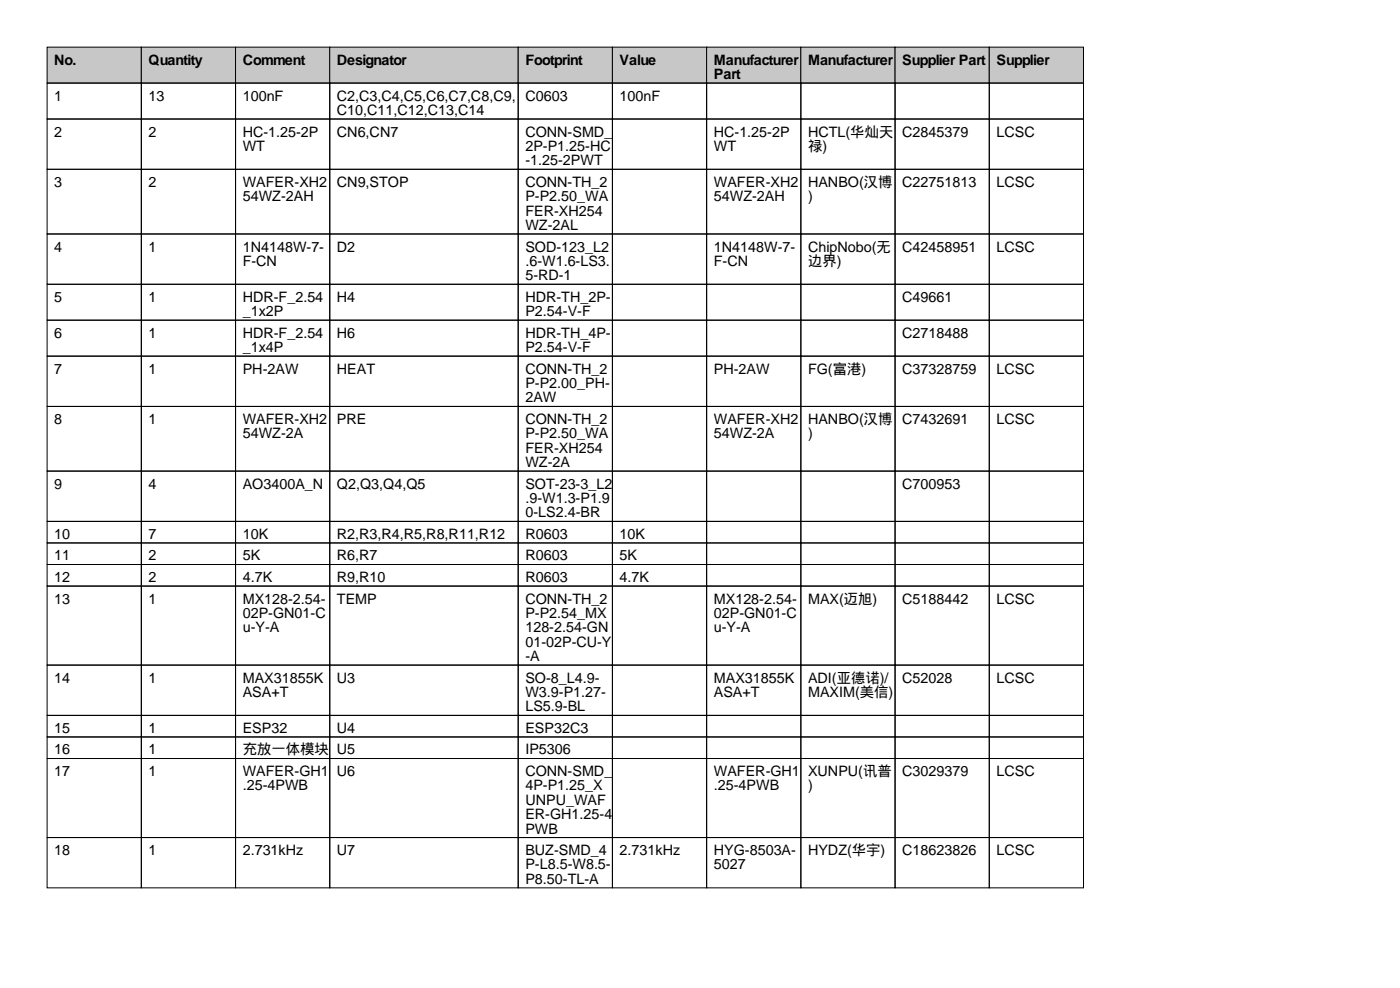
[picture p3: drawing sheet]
<svg xmlns="http://www.w3.org/2000/svg" width="297mm" height="210mm" viewBox="0 0 297 210" stroke-linecap="round" stroke-linejoin="round" font-family="sans-serif">
<defs><g id="words">
<g font-size="3">
<text x="11.5" y="13.7">No.</text>
<text x="31.5" y="13.7">Quantity</text>
<text x="51.5" y="13.7">Comment</text>
<text x="71.5" y="13.7">Designator</text>
<text x="111.5" y="13.7">Footprint</text>
<text x="131.5" y="13.7">Value</text>
<text x="151.5" y="13.7">Manufacturer</text>
<text x="151.5" y="16.8">Part</text>
<text x="171.5" y="13.7">Manufacturer</text>
<text x="191.5" y="13.7">Supplier Part</text>
<text x="211.5" y="13.7">Supplier</text>
<text x="11.5" y="21.3">1</text>
<text x="31.5" y="21.3">13</text>
<text x="51.5" y="21.3">100nF</text>
<text x="71.5" y="21.3">C2,C3,C4,C5,C6,C7,C8,C9,</text>
<text x="111.5" y="21.3">C0603</text>
<text x="131.5" y="21.3">100nF</text>
<text x="11.5" y="29">2</text>
<text x="31.5" y="29">2</text>
<text x="51.5" y="29">HC-1.25-2P</text>
<text x="71.5" y="24.4">C10,C11,C12,C13,C14</text>
<text x="71.5" y="29">CN6,CN7</text>
<text x="111.5" y="29">CONN-SMD_</text>
<text x="151.5" y="29">HC-1.25-2P</text>
<text x="171.5" y="29">HCTL(华灿天</text>
<text x="191.5" y="29">C2845379</text>
<text x="211.5" y="29">LCSC</text>
<text x="51.5" y="32">WT</text>
<text x="111.5" y="32">2P-P1.25-HC</text>
<text x="111.5" y="35.1">-1.25-2PWT</text>
<text x="151.5" y="32">WT</text>
<text x="171.5" y="32">禄)</text>
<text x="11.5" y="39.6">3</text>
<text x="31.5" y="39.6">2</text>
<text x="51.5" y="39.6">WAFER-XH2</text>
<text x="71.5" y="39.6">CN9,STOP</text>
<text x="111.5" y="39.6">CONN-TH_2</text>
<text x="151.5" y="39.6">WAFER-XH2</text>
<text x="171.5" y="39.6">HANBO(汉博</text>
<text x="191.5" y="39.6">C22751813</text>
<text x="211.5" y="39.6">LCSC</text>
<text x="51.5" y="42.7">54WZ-2AH</text>
<text x="111.5" y="42.7">P-P2.50_WA</text>
<text x="111.5" y="45.7">FER-XH254</text>
<text x="151.5" y="42.7">54WZ-2AH</text>
<text x="171.5" y="42.7">)</text>
<text x="11.5" y="53.3">4</text>
<text x="31.5" y="53.3">1</text>
<text x="51.5" y="53.3">1N4148W-7-</text>
<text x="71.5" y="53.3">D2</text>
<text x="111.5" y="48.8">WZ-2AL</text>
<text x="111.5" y="53.3">SOD-123_L2</text>
<text x="151.5" y="53.3">1N4148W-7-</text>
<text x="171.5" y="53.3">ChipNobo(无</text>
<text x="191.5" y="53.3">C42458951</text>
<text x="211.5" y="53.3">LCSC</text>
<text x="51.5" y="56.4">F-CN</text>
<text x="111.5" y="56.4">.6-W1.6-LS3.</text>
<text x="111.5" y="59.4">5-RD-1</text>
<text x="151.5" y="56.4">F-CN</text>
<text x="171.5" y="56.4">边界)</text>
<text x="11.5" y="64">5</text>
<text x="31.5" y="64">1</text>
<text x="51.5" y="64">HDR-F_2.54</text>
<text x="71.5" y="64">H4</text>
<text x="111.5" y="64">HDR-TH_2P-</text>
<text x="191.5" y="64">C49661</text>
<text x="11.5" y="71.6">6</text>
<text x="31.5" y="71.6">1</text>
<text x="51.5" y="67.1">_1x2P</text>
<text x="51.5" y="71.6">HDR-F_2.54</text>
<text x="71.5" y="71.6">H6</text>
<text x="111.5" y="67.1">P2.54-V-F</text>
<text x="111.5" y="71.6">HDR-TH_4P-</text>
<text x="191.5" y="71.6">C2718488</text>
<text x="51.5" y="74.7">_1x4P</text>
<text x="111.5" y="74.7">P2.54-V-F</text>
<text x="11.5" y="79.3">7</text>
<text x="31.5" y="79.3">1</text>
<text x="51.5" y="79.3">PH-2AW</text>
<text x="71.5" y="79.3">HEAT</text>
<text x="111.5" y="79.3">CONN-TH_2</text>
<text x="111.5" y="82.3">P-P2.00_PH-</text>
<text x="151.5" y="79.3">PH-2AW</text>
<text x="171.5" y="79.3">FG(富港)</text>
<text x="191.5" y="79.3">C37328759</text>
<text x="211.5" y="79.3">LCSC</text>
<text x="11.5" y="89.9">8</text>
<text x="31.5" y="89.9">1</text>
<text x="51.5" y="89.9">WAFER-XH2</text>
<text x="71.5" y="89.9">PRE</text>
<text x="111.5" y="85.3">2AW</text>
<text x="111.5" y="89.9">CONN-TH_2</text>
<text x="151.5" y="89.9">WAFER-XH2</text>
<text x="171.5" y="89.9">HANBO(汉博</text>
<text x="191.5" y="89.9">C7432691</text>
<text x="211.5" y="89.9">LCSC</text>
<text x="51.5" y="93">54WZ-2A</text>
<text x="111.5" y="93">P-P2.50_WA</text>
<text x="151.5" y="93">54WZ-2A</text>
<text x="171.5" y="93">)</text>
<text x="111.5" y="96">FER-XH254</text>
<text x="111.5" y="99.1">WZ-2A</text>
<text x="11.5" y="103.6">9</text>
<text x="31.5" y="103.6">4</text>
<text x="51.5" y="103.6">AO3400A_N</text>
<text x="71.5" y="103.6">Q2,Q3,Q4,Q5</text>
<text x="111.5" y="103.6">SOT-23-3_L2</text>
<text x="111.5" y="106.7">.9-W1.3-P1.9</text>
<text x="191.5" y="103.6">C700953</text>
<text x="111.5" y="109.7">0-LS2.4-BR</text>
<text x="11.5" y="114.3">10</text>
<text x="11.5" y="118.9">11</text>
<text x="31.5" y="114.3">7</text>
<text x="31.5" y="118.9">2</text>
<text x="51.5" y="114.3">10K</text>
<text x="51.5" y="118.9">5K</text>
<text x="71.5" y="114.3">R2,R3,R4,R5,R8,R11,R12</text>
<text x="71.5" y="118.9">R6,R7</text>
<text x="111.5" y="114.3">R0603</text>
<text x="111.5" y="118.9">R0603</text>
<text x="131.5" y="114.3">10K</text>
<text x="131.5" y="118.9">5K</text>
<text x="11.5" y="123.4">12</text>
<text x="31.5" y="123.4">2</text>
<text x="51.5" y="123.4">4.7K</text>
<text x="71.5" y="123.4">R9,R10</text>
<text x="111.5" y="123.4">R0603</text>
<text x="131.5" y="123.4">4.7K</text>
<text x="11.5" y="128">13</text>
<text x="31.5" y="128">1</text>
<text x="51.5" y="128">MX128-2.54-</text>
<text x="51.5" y="131.1">02P-GN01-C</text>
<text x="71.5" y="128">TEMP</text>
<text x="111.5" y="128">CONN-TH_2</text>
<text x="111.5" y="131.1">P-P2.54_MX</text>
<text x="151.5" y="128">MX128-2.54-</text>
<text x="151.5" y="131.1">02P-GN01-C</text>
<text x="171.5" y="128">MAX(迈旭)</text>
<text x="191.5" y="128">C5188442</text>
<text x="211.5" y="128">LCSC</text>
<text x="51.5" y="134.1">u-Y-A</text>
<text x="111.5" y="134.1">128-2.54-GN</text>
<text x="111.5" y="137.2">01-02P-CU-Y</text>
<text x="151.5" y="134.1">u-Y-A</text>
<text x="111.5" y="140.2">-A</text>
<text x="11.5" y="144.8">14</text>
<text x="31.5" y="144.8">1</text>
<text x="51.5" y="144.8">MAX31855K</text>
<text x="51.5" y="147.8">ASA+T</text>
<text x="71.5" y="144.8">U3</text>
<text x="111.5" y="144.8">SO-8_L4.9-</text>
<text x="111.5" y="147.8">W3.9-P1.27-</text>
<text x="151.5" y="144.8">MAX31855K</text>
<text x="151.5" y="147.8">ASA+T</text>
<text x="171.5" y="144.8">ADI(亚德诺)/</text>
<text x="171.5" y="147.8">MAXIM(美信)</text>
<text x="191.5" y="144.8">C52028</text>
<text x="211.5" y="144.8">LCSC</text>
<text x="11.5" y="155.5">15</text>
<text x="31.5" y="155.5">1</text>
<text x="51.5" y="155.5">ESP32</text>
<text x="71.5" y="155.5">U4</text>
<text x="111.5" y="150.9">LS5.9-BL</text>
<text x="111.5" y="155.5">ESP32C3</text>
<text x="11.5" y="160">16</text>
<text x="31.5" y="160">1</text>
<text x="51.5" y="160">充放一体模块</text>
<text x="71.5" y="160">U5</text>
<text x="111.5" y="160">IP5306</text>
<text x="11.5" y="164.6">17</text>
<text x="31.5" y="164.6">1</text>
<text x="51.5" y="164.6">WAFER-GH1</text>
<text x="51.5" y="167.6">.25-4PWB</text>
<text x="71.5" y="164.6">U6</text>
<text x="111.5" y="164.6">CONN-SMD_</text>
<text x="111.5" y="167.6">4P-P1.25_X</text>
<text x="151.5" y="164.6">WAFER-GH1</text>
<text x="151.5" y="167.6">.25-4PWB</text>
<text x="171.5" y="164.6">XUNPU(讯普</text>
<text x="171.5" y="167.6">)</text>
<text x="191.5" y="164.6">C3029379</text>
<text x="211.5" y="164.6">LCSC</text>
<text x="111.5" y="170.7">UNPU_WAF</text>
<text x="111.5" y="173.7">ER-GH1.25-4</text>
<text x="111.5" y="176.8">PWB</text>
<text x="11.5" y="181.4">18</text>
<text x="31.5" y="181.4">1</text>
<text x="51.5" y="181.4">2.731kHz</text>
<text x="71.5" y="181.4">U7</text>
<text x="111.5" y="181.4">BUZ-SMD_4</text>
<text x="111.5" y="184.4">P-L8.5-W8.5-</text>
<text x="131.5" y="181.4">2.731kHz</text>
<text x="151.5" y="181.4">HYG-8503A-</text>
<text x="151.5" y="184.4">5027</text>
<text x="171.5" y="181.4">HYDZ(华宇)</text>
<text x="191.5" y="181.4">C18623826</text>
<text x="211.5" y="181.4">LCSC</text>
<text x="111.5" y="187.5">P8.50-TL-A</text>
</g>
</g></defs>
<g fill="#c7c7c7" stroke="#000" stroke-width=".21">
<path d="M10 10h20v7.6h-20z"/>
<path d="M30 10h20v7.6h-20z"/>
<path d="M50 10h20v7.6h-20z"/>
<path d="M70 10h40v7.6h-40z"/>
<path d="M110 10h20v7.6h-20z"/>
<path d="M130 10h20v7.6h-20z"/>
<path d="M150 10h20v7.6h-20z"/>
<path d="M170 10h20v7.6h-20z"/>
<path d="M190 10h20v7.6h-20z"/>
<path d="M210 10h20v7.6h-20z"/>
</g>
<g fill="none" stroke="#000" stroke-width=".21">
<path d="M10 17.6h20v7.6h-20zM30 17.6h20v7.6h-20zM50 17.6h20v7.6h-20zM70 17.6h40v7.6h-40zM110 17.6h20v7.6h-20zM130 17.6h20v7.6h-20zM150 17.6h20v7.6h-20zM170 17.6h20v7.6h-20zM190 17.6h20v7.6h-20zM210 17.6h20v7.6h-20zM10 25.2h20v10.7h-20zM10 35.9h20v13.7h-20z"/>
<path d="M30 25.2h20v10.7h-20zM30 35.9h20v13.7h-20zM50 25.2h20v10.7h-20zM50 35.9h20v13.7h-20zM70 25.2h40v10.7h-40zM70 35.9h40v13.7h-40zM110 25.2h20v10.7h-20zM110 35.9h20v13.7h-20zM130 25.2h20v10.7h-20zM130 35.9h20v13.7h-20zM150 25.2h20v10.7h-20zM150 35.9h20v13.7h-20z"/>
<path d="M170 25.2h20v10.7h-20zM170 35.9h20v13.7h-20zM190 25.2h20v10.7h-20zM190 35.9h20v13.7h-20zM210 25.2h20v10.7h-20zM210 35.9h20v13.7h-20zM10 49.6h20v10.7h-20zM30 49.6h20v10.7h-20zM50 49.6h20v10.7h-20zM70 49.6h40v10.7h-40zM110 49.6h20v10.7h-20zM130 49.6h20v10.7h-20z"/>
<path d="M150 49.6h20v10.7h-20zM170 49.6h20v10.7h-20zM190 49.6h20v10.7h-20zM210 49.6h20v10.7h-20zM10 60.3h20v7.6h-20zM10 67.9h20v7.6h-20zM10 75.5h20v10.7h-20zM30 60.3h20v7.6h-20zM30 67.9h20v7.6h-20zM30 75.5h20v10.7h-20zM50 60.3h20v7.6h-20zM50 67.9h20v7.6h-20z"/>
<path d="M50 75.5h20v10.7h-20zM70 60.3h40v7.6h-40zM70 67.9h40v7.6h-40zM70 75.5h40v10.7h-40zM110 60.3h20v7.6h-20zM110 67.9h20v7.6h-20zM110 75.5h20v10.7h-20zM130 60.3h20v7.6h-20zM130 67.9h20v7.6h-20zM130 75.5h20v10.7h-20zM150 60.3h20v7.6h-20zM150 67.9h20v7.6h-20z"/>
<path d="M150 75.5h20v10.7h-20zM170 60.3h20v7.6h-20zM170 67.9h20v7.6h-20zM170 75.5h20v10.7h-20zM190 60.3h20v7.6h-20zM190 67.9h20v7.6h-20zM190 75.5h20v10.7h-20zM210 60.3h20v7.6h-20zM210 67.9h20v7.6h-20zM210 75.5h20v10.7h-20zM10 86.2h20v13.7h-20zM10 99.9h20v10.7h-20z"/>
<path d="M30 86.2h20v13.7h-20zM30 99.9h20v10.7h-20zM50 86.2h20v13.7h-20zM50 99.9h20v10.7h-20zM70 86.2h40v13.7h-40zM70 99.9h40v10.7h-40zM110 86.2h20v13.7h-20zM110 99.9h20v10.7h-20zM130 86.2h20v13.7h-20zM130 99.9h20v10.7h-20zM150 86.2h20v13.7h-20zM150 99.9h20v10.7h-20z"/>
<path d="M170 86.2h20v13.7h-20zM170 99.9h20v10.7h-20zM190 86.2h20v13.7h-20zM190 99.9h20v10.7h-20zM210 86.2h20v13.7h-20zM210 99.9h20v10.7h-20zM10 110.6h20v4.6h-20zM10 115.2h20v4.5h-20zM10 119.7h20v4.6h-20zM30 110.6h20v4.6h-20zM30 115.2h20v4.5h-20zM30 119.7h20v4.6h-20z"/>
<path d="M50 110.6h20v4.6h-20zM50 115.2h20v4.5h-20zM50 119.7h20v4.6h-20zM70 110.6h40v4.6h-40zM70 115.2h40v4.5h-40zM70 119.7h40v4.6h-40zM110 110.6h20v4.6h-20zM110 115.2h20v4.5h-20zM110 119.7h20v4.6h-20zM130 110.6h20v4.6h-20zM130 115.2h20v4.5h-20zM130 119.7h20v4.6h-20z"/>
<path d="M150 110.6h20v4.6h-20zM150 115.2h20v4.5h-20zM150 119.7h20v4.6h-20zM170 110.6h20v4.6h-20zM170 115.2h20v4.5h-20zM170 119.7h20v4.6h-20zM190 110.6h20v4.6h-20zM190 115.2h20v4.5h-20zM190 119.7h20v4.6h-20zM210 110.6h20v4.6h-20zM210 115.2h20v4.5h-20zM210 119.7h20v4.6h-20z"/>
<path d="M10 124.3h20v16.8h-20zM30 124.3h20v16.8h-20zM50 124.3h20v16.8h-20zM70 124.3h40v16.8h-40zM110 124.3h20v16.8h-20zM130 124.3h20v16.8h-20zM150 124.3h20v16.8h-20zM170 124.3h20v16.8h-20zM190 124.3h20v16.8h-20zM210 124.3h20v16.8h-20zM10 141.1h20v10.6h-20zM10 151.7h20v4.6h-20z"/>
<path d="M10 156.3h20v4.6h-20zM30 141.1h20v10.6h-20zM30 151.7h20v4.6h-20zM30 156.3h20v4.6h-20zM50 141.1h20v10.6h-20zM50 151.7h20v4.6h-20zM50 156.3h20v4.6h-20zM70 141.1h40v10.6h-40zM70 151.7h40v4.6h-40zM70 156.3h40v4.6h-40zM110 141.1h20v10.6h-20zM110 151.7h20v4.6h-20z"/>
<path d="M110 156.3h20v4.6h-20zM130 141.1h20v10.6h-20zM130 151.7h20v4.6h-20zM130 156.3h20v4.6h-20zM150 141.1h20v10.6h-20zM150 151.7h20v4.6h-20zM150 156.3h20v4.6h-20zM170 141.1h20v10.6h-20zM170 151.7h20v4.6h-20zM170 156.3h20v4.6h-20zM190 141.1h20v10.6h-20zM190 151.7h20v4.6h-20z"/>
<path d="M190 156.3h20v4.6h-20zM210 141.1h20v10.6h-20zM210 151.7h20v4.6h-20zM210 156.3h20v4.6h-20zM10 160.9h20v16.7h-20zM10 177.6h20v10.7h-20zM30 160.9h20v16.7h-20zM30 177.6h20v10.7h-20zM50 160.9h20v16.7h-20zM50 177.6h20v10.7h-20zM70 160.9h40v16.7h-40zM70 177.6h40v10.7h-40z"/>
<path d="M110 160.9h20v16.7h-20zM110 177.6h20v10.7h-20zM130 160.9h20v16.7h-20zM130 177.6h20v10.7h-20zM150 160.9h20v16.7h-20zM150 177.6h20v10.7h-20zM170 160.9h20v16.7h-20zM170 177.6h20v10.7h-20zM190 160.9h20v16.7h-20zM190 177.6h20v10.7h-20zM210 160.9h20v16.7h-20zM210 177.6h20v10.7h-20z"/>
</g>
<use href="#words"/>
</svg>
